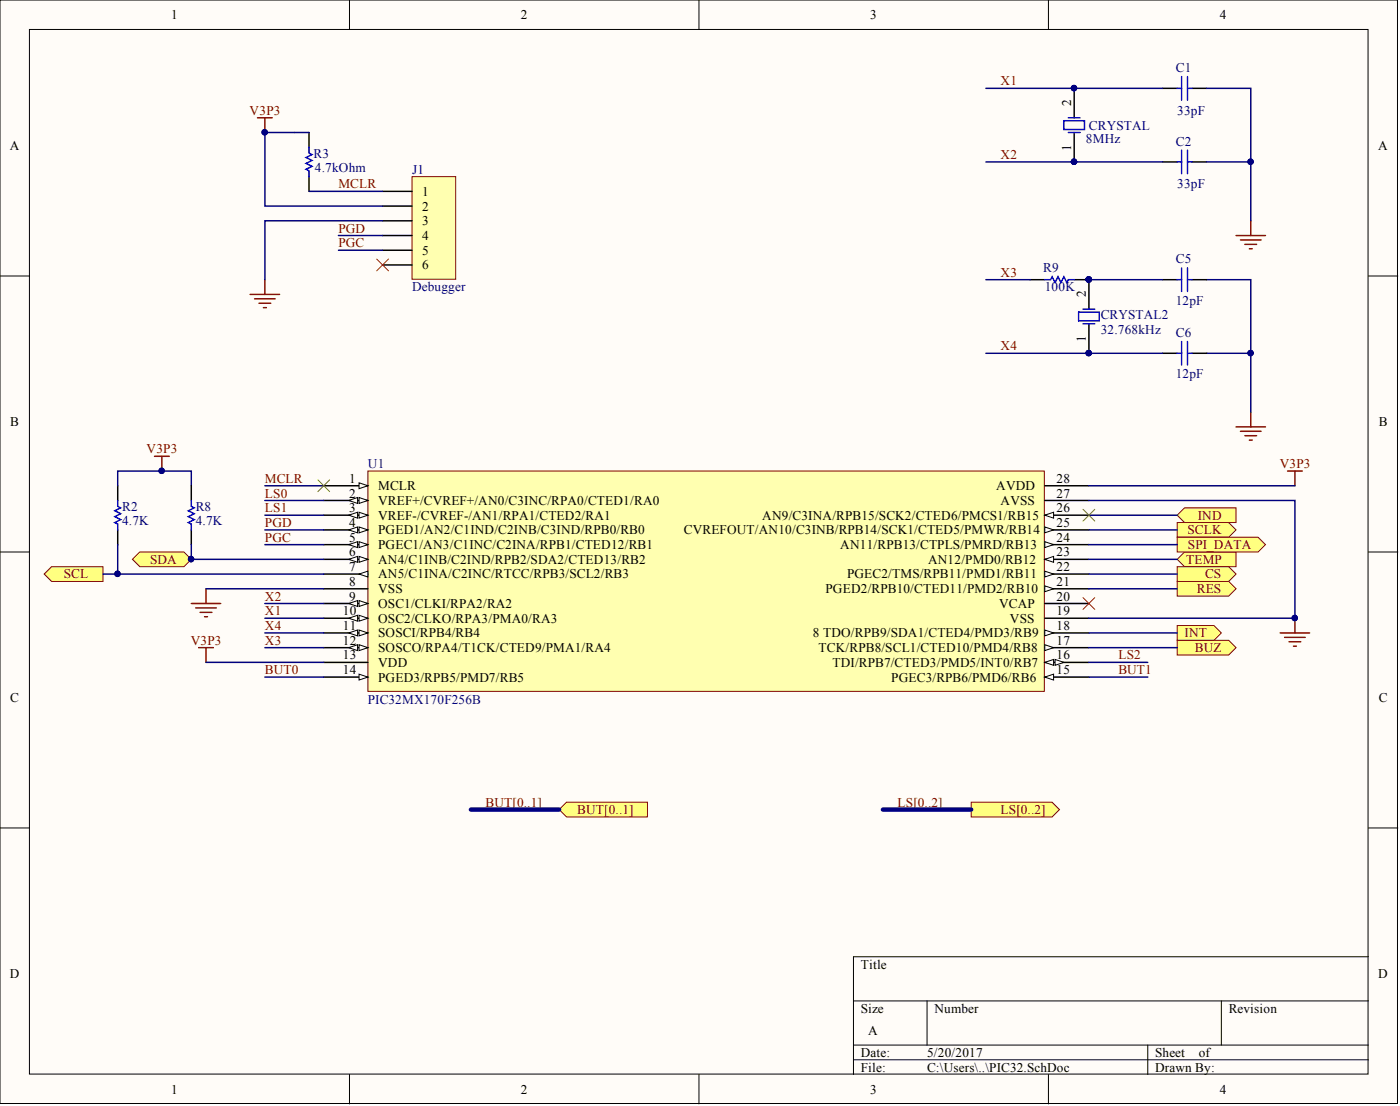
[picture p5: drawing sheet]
<svg xmlns="http://www.w3.org/2000/svg" width="241mm" height="190mm" viewBox="0 0 241 190" stroke-linecap="round" stroke-linejoin="round" font-family="sans-serif">
<defs><g id="words">
<g font-size="2.3">
<text x="29.5" y="3.3">1</text>
<text x="89.8" y="3.3">2</text>
<text x="150" y="3.3">3</text>
<text x="210.3" y="3.3">4</text>
<text x="184.6" y="18.3" transform="rotate(-90 184.6 18.3)">2</text>
<text x="1.7" y="25.8">A</text>
<text x="184.6" y="26" transform="rotate(-90 184.6 26)">1</text>
<text x="237.6" y="25.8">A</text>
<text x="72.8" y="33.7">1</text>
<text x="72.8" y="36.3">2</text>
<text x="72.8" y="38.8">3</text>
<text x="72.8" y="41.3">4</text>
<text x="72.8" y="43.9">5</text>
<text x="72.8" y="46.4">6</text>
<text x="187.2" y="51.2" transform="rotate(-90 187.2 51.2)">2</text>
<text x="187.2" y="59" transform="rotate(-90 187.2 59)">1</text>
<text x="1.8" y="73.4">B</text>
<text x="237.6" y="73.4">B</text>
<text x="60.2" y="83.2">1</text>
<text x="182.1" y="83.2">28</text>
<text x="60.2" y="85.7">2</text>
<text x="60.2" y="88.2">3</text>
<text x="65.2" y="87">VREF+/CVREF+/AN0/C3INC/RPA0/CTED1/RA0</text>
<text x="65.2" y="84.4">MCLR</text>
<text x="65.2" y="89.5">VREF-/CVREF-/AN1/RPA1/CTED2/RA1</text>
<text x="131.4" y="89.5">AN9/C3INA/RPB15/SCK2/CTED6/PMCS1/RB15</text>
<text x="171.7" y="84.4">AVDD</text>
<text x="172.5" y="87">AVSS</text>
<text x="182.1" y="85.7">27</text>
<text x="182.1" y="88.2">26</text>
<text x="60.2" y="93.3">5</text>
<text x="60.2" y="90.8">4</text>
<text x="60.2" y="95.8">6</text>
<text x="65.2" y="94.6">PGEC1/AN3/C1INC/C2INA/RPB1/CTED12/RB1</text>
<text x="65.2" y="92">PGED1/AN2/C1IND/C2INB/C3IND/RPB0/RB0</text>
<text x="117.9" y="92">CVREFOUT/AN10/C3INB/RPB14/SCK1/CTED5/PMWR/RB14</text>
<text x="144.8" y="94.6">AN11/RPB13/CTPLS/PMRD/RB13</text>
<text x="182.1" y="90.8">25</text>
<text x="182.1" y="93.3">24</text>
<text x="182.1" y="95.8">23</text>
<text x="60.2" y="98.4">7</text>
<text x="60.2" y="100.9">8</text>
<text x="65.2" y="97.1">AN4/C1INB/C2IND/RPB2/SDA2/CTED13/RB2</text>
<text x="65.2" y="99.6">AN5/C1INA/C2INC/RTCC/RPB3/SCL2/RB3</text>
<text x="146" y="99.6">PGEC2/TMS/RPB11/PMD1/RB11</text>
<text x="160" y="97.1">AN12/PMD0/RB12</text>
<text x="182.1" y="98.4">22</text>
<text x="182.1" y="100.9">21</text>
<text x="59.1" y="106">10</text>
<text x="60.2" y="103.4">9</text>
<text x="65.2" y="102.2">VSS</text>
<text x="65.2" y="104.7">OSC1/CLKI/RPA2/RA2</text>
<text x="65.2" y="107.2">OSC2/CLKO/RPA3/PMA0/RA3</text>
<text x="142.3" y="102.2">PGED2/RPB10/CTED11/PMD2/RB10</text>
<text x="172.2" y="104.7">VCAP</text>
<text x="174.1" y="107.2">VSS</text>
<text x="182.1" y="103.4">20</text>
<text x="182.1" y="106">19</text>
<text x="59.1" y="108.5">11</text>
<text x="59.1" y="111">12</text>
<text x="59.1" y="113.6">13</text>
<text x="65.2" y="109.8">SOSCI/RPB4/RB4</text>
<text x="65.2" y="112.3">SOSCO/RPA4/T1CK/CTED9/PMA1/RA4</text>
<text x="140.1" y="109.8">8 TDO/RPB9/SDA1/CTED4/PMD3/RB9</text>
<text x="141.1" y="112.3">TCK/RPB8/SCL1/CTED10/PMD4/RB8</text>
<text x="182.1" y="108.5">18</text>
<text x="182.1" y="111">17</text>
<text x="182.1" y="113.6">16</text>
<text x="59.1" y="116.1">14</text>
<text x="65.2" y="114.9">VDD</text>
<text x="65.2" y="117.4">PGED3/RPB5/PMD7/RB5</text>
<text x="143.5" y="114.9">TDI/RPB7/CTED3/PMD5/INT0/RB7</text>
<text x="153.6" y="117.4">PGEC3/RPB6/PMD6/RB6</text>
<text x="182.1" y="116.1">15</text>
<text x="1.8" y="120.9">C</text>
<text x="237.6" y="120.9">C</text>
<text x="148.4" y="166.8">Title</text>
<text x="1.7" y="168.4">D</text>
<text x="237.6" y="168.4">D</text>
<text x="148.4" y="174.4">Size</text>
<text x="149.6" y="178.2">A</text>
<text x="161.1" y="174.4">Number</text>
<text x="211.8" y="174.4">Revision</text>
<text x="148.4" y="182">Date:</text>
<text x="148.4" y="184.6">File:</text>
<text x="159.8" y="182">5/20/2017</text>
<text x="159.8" y="184.6">C:\Users\..\PIC32.SchDoc</text>
<text x="199.1" y="182">Sheet</text>
<text x="199.1" y="184.6">Drawn By:</text>
<text x="206.6" y="182">of</text>
<text x="29.5" y="188.4">1</text>
<text x="89.8" y="188.4">2</text>
<text x="150" y="188.4">3</text>
<text x="210.3" y="188.4">4</text>
</g>
<g font-size="2.3" fill="#800000">
<text x="172.5" y="14.7">X1</text>
<text x="43" y="19.8">V3P3</text>
<text x="172.5" y="27.4">X2</text>
<text x="58.3" y="32.5">MCLR</text>
<text x="58.3" y="40.1">PGD</text>
<text x="58.3" y="42.6">PGC</text>
<text x="172.5" y="47.7">X3</text>
<text x="172.5" y="60.3">X4</text>
<text x="25.3" y="78.1">V3P3</text>
<text x="45.7" y="83.2">MCLR</text>
<text x="220.6" y="80.6">V3P3</text>
<text x="45.7" y="85.7">LS0</text>
<text x="45.7" y="88.2">LS1</text>
<text x="206.4" y="89.5">IND</text>
<text x="45.7" y="90.8">PGD</text>
<text x="45.7" y="93.3">PGC</text>
<text x="204.7" y="92">SCLK</text>
<text x="204.8" y="94.6">SPI_DATA</text>
<text x="11" y="99.6">SCL</text>
<text x="25.9" y="97.1">SDA</text>
<text x="204.4" y="97.1">TEMP</text>
<text x="207.7" y="99.6">CS</text>
<text x="45.7" y="103.4">X2</text>
<text x="45.7" y="106">X1</text>
<text x="206.3" y="102.2">RES</text>
<text x="32.9" y="111">V3P3</text>
<text x="45.7" y="108.5">X4</text>
<text x="45.7" y="111">X3</text>
<text x="192.8" y="113.6">LS2</text>
<text x="204.2" y="109.8">INT</text>
<text x="205.9" y="112.3">BUZ</text>
<text x="45.7" y="116.1">BUT0</text>
<text x="192.8" y="116.1">BUT1</text>
<text x="83.7" y="138.9">BUT[0..1]</text>
<text x="99.5" y="140.2">BUT[0..1]</text>
<text x="154.7" y="138.9">LS[0..2]</text>
<text x="172.5" y="140.2">LS[0..2]</text>
</g>
<g font-size="2.3" fill="#000080">
<text x="202.6" y="12.4">C1</text>
<text x="187.7" y="22.3">CRYSTAL</text>
<text x="202.9" y="19.8">33pF</text>
<text x="54" y="27.1">R3</text>
<text x="54.3" y="29.7">4.7kOhm</text>
<text x="71" y="29.9">J1</text>
<text x="187.2" y="24.6">8MHz</text>
<text x="202.6" y="25.1">C2</text>
<text x="202.9" y="32.5">33pF</text>
<text x="179.8" y="46.9">R9</text>
<text x="202.6" y="45.4">C5</text>
<text x="71" y="50.2">Debugger</text>
<text x="180.1" y="50.2">100K</text>
<text x="202.6" y="52.5">12pF</text>
<text x="189.7" y="55">CRYSTAL2</text>
<text x="189.7" y="57.6">32.768kHz</text>
<text x="202.6" y="58.1">C6</text>
<text x="202.6" y="65.2">12pF</text>
<text x="63.4" y="80.6">U1</text>
<text x="21.1" y="88">R2</text>
<text x="33.7" y="88">R8</text>
<text x="21.1" y="90.5">4.7K</text>
<text x="33.7" y="90.5">4.7K</text>
<text x="63.4" y="121.2">PIC32MX170F256B</text>
</g>
</g></defs>
<g fill="#fffcf8" stroke="#000" stroke-width=".17">
<path d="M0 0h240.9v190.1h-240.9z"/>
<path d="M5.1 5.1h230.7v179.9h-230.7z"/>
</g>
<g fill="none" stroke="#000" stroke-width=".17">
<path d="M60.2 0v5.1M120.5 0v5.1M180.7 0v5.1M0 47.5h5.1M235.9 47.5h5M0 95.1h5.1M235.9 95.1h5M0 142.6h5.1M235.9 142.6h5M147.1 172.4h88.8M159.8 172.4v7.6M210.5 172.4v7.6"/>
<path d="M235.9 164.8h-88.8v20.3M60.2 185.1v5M120.5 185.1v5M147.1 180h88.8M147.1 182.5h88.8M180.7 185.1v5M197.8 180v5.1"/>
</g>
<path d="M185.1 15.2v5.1M200.4 15.2h2.5M205.4 15.2h2.6M185.1 22.8v5.1M200.4 27.9h2.5M205.4 27.9h2.6" fill="none" stroke="#000" stroke-width=".25"/>
<g fill="#000080" stroke="#000080" stroke-width=".17">
<circle cx="185.1" cy="27.9" r=".47"/>
<circle cx="185.1" cy="15.2" r=".47"/>
</g>
<path d="M202.9 15.2h.8M203.7 13.2v4M204.7 13.2v4M204.7 15.2h.7M183.4 20.8h3.5v1.5h-3.5zM184.1 20.3h2.1M184.1 22.8h2.1M202.9 27.9h.8M203.7 25.9v4M204.7 25.9v4M204.7 27.9h.7" fill="none" stroke="#00f" stroke-width=".25"/>
<path d="M215.6 38v2.6M213 40.6h5.1M213.8 41.3h3.6M214.6 42.1h2M215.3 42.9h.5" fill="none" stroke="#800000" stroke-width=".25"/>
<path d="M63.4 81.1h116.6v38h-116.6z" fill="#ffffb0" stroke="#800000" stroke-width=".17"/>
<path d="M55.8 86.2h7.6M180.1 83.7h7.6M180.1 86.2h7.6" fill="none" stroke="#000" stroke-width=".25"/>
<g fill="#fffcf8" stroke="#000" stroke-width=".17">
<path d="M61.9 85.7l1.5 .5-1.5 .5z"/>
<path d="M60.1 86.2l1.5-.5v1z"/>
</g>
<path d="M55.8 83.7h7.6" fill="none" stroke="#000" stroke-width=".25"/>
<path d="M61.9 83.2l1.5 .5-1.5 .5z" fill="#fffcf8" stroke="#000" stroke-width=".17"/>
<path d="M55.8 88.7h7.6" fill="none" stroke="#000" stroke-width=".25"/>
<g fill="#fffcf8" stroke="#000" stroke-width=".17">
<path d="M61.9 88.2l1.5 .5-1.5 .5z"/>
<path d="M60.1 88.7l1.5-.5v1z"/>
</g>
<path d="M55.8 93.8h7.6" fill="none" stroke="#000" stroke-width=".25"/>
<g fill="#fffcf8" stroke="#000" stroke-width=".17">
<path d="M61.9 93.3l1.5 .5-1.5 .5z"/>
<path d="M60.1 93.8l1.5-.5v1z"/>
</g>
<path d="M55.8 91.3h7.6" fill="none" stroke="#000" stroke-width=".25"/>
<g fill="#fffcf8" stroke="#000" stroke-width=".17">
<path d="M61.9 90.8l1.5 .5-1.5 .5z"/>
<path d="M60.1 91.3l1.5-.5v1z"/>
</g>
<path d="M55.8 96.3h7.6" fill="none" stroke="#000" stroke-width=".25"/>
<g fill="#fffcf8" stroke="#000" stroke-width=".17">
<path d="M61.9 95.8l1.5 .5-1.5 .6z"/>
<path d="M60.1 96.3l1.5-.5v1.1z"/>
</g>
<path d="M55.8 98.9h7.6" fill="none" stroke="#000" stroke-width=".25"/>
<path d="M61.9 98.9l1.5-.5v1z" fill="#fffcf8" stroke="#000" stroke-width=".17"/>
<path d="M55.8 101.4h7.6M55.8 103.9h7.6" fill="none" stroke="#000" stroke-width=".25"/>
<g fill="#fffcf8" stroke="#000" stroke-width=".17">
<path d="M61.9 103.4l1.5 .5-1.5 .6z"/>
<path d="M60.1 103.9l1.5-.5v1.1z"/>
</g>
<path d="M55.8 106.5h7.6" fill="none" stroke="#000" stroke-width=".25"/>
<g fill="#fffcf8" stroke="#000" stroke-width=".17">
<path d="M61.9 106l1.5 .5-1.5 .5z"/>
<path d="M60.1 106.5l1.5-.5v1z"/>
</g>
<path d="M55.8 109h7.6" fill="none" stroke="#000" stroke-width=".25"/>
<g fill="#fffcf8" stroke="#000" stroke-width=".17">
<path d="M61.9 108.5l1.5 .5-1.5 .5z"/>
<path d="M60.1 109l1.5-.5v1z"/>
</g>
<path d="M55.8 111.6h7.6" fill="none" stroke="#000" stroke-width=".25"/>
<g fill="#fffcf8" stroke="#000" stroke-width=".17">
<path d="M61.9 111l1.5 .6-1.5 .5z"/>
<path d="M60.1 111.6l1.5-.6v1.1z"/>
</g>
<path d="M55.8 114.1h7.6M55.8 116.6h7.6" fill="none" stroke="#000" stroke-width=".25"/>
<path d="M61.9 116.1l1.5 .5-1.5 .5z" fill="#fffcf8" stroke="#000" stroke-width=".17"/>
<path d="M180.1 88.7h7.6" fill="none" stroke="#000" stroke-width=".25"/>
<path d="M180.1 88.7l1.5-.5v1z" fill="#fffcf8" stroke="#000" stroke-width=".17"/>
<path d="M180.1 91.3h7.6" fill="none" stroke="#000" stroke-width=".25"/>
<path d="M180.1 90.8l1.5 .5-1.5 .5z" fill="#fffcf8" stroke="#000" stroke-width=".17"/>
<path d="M180.1 93.8h7.6" fill="none" stroke="#000" stroke-width=".25"/>
<path d="M180.1 93.3l1.5 .5-1.5 .5z" fill="#fffcf8" stroke="#000" stroke-width=".17"/>
<path d="M180.1 96.3h7.6" fill="none" stroke="#000" stroke-width=".25"/>
<path d="M180.1 96.3l1.5-.5v1.1z" fill="#fffcf8" stroke="#000" stroke-width=".17"/>
<path d="M180.1 98.9h7.6" fill="none" stroke="#000" stroke-width=".25"/>
<path d="M180.1 98.4l1.5 .5-1.5 .5z" fill="#fffcf8" stroke="#000" stroke-width=".17"/>
<path d="M180.1 101.4h7.6" fill="none" stroke="#000" stroke-width=".25"/>
<path d="M180.1 100.9l1.5 .5-1.5 .5z" fill="#fffcf8" stroke="#000" stroke-width=".17"/>
<path d="M180.1 103.9h7.6M180.1 106.5h7.6M180.1 109h7.6" fill="none" stroke="#000" stroke-width=".25"/>
<path d="M180.1 108.5l1.5 .5-1.5 .5z" fill="#fffcf8" stroke="#000" stroke-width=".17"/>
<path d="M180.1 111.6h7.6" fill="none" stroke="#000" stroke-width=".25"/>
<path d="M180.1 111l1.5 .6-1.5 .5z" fill="#fffcf8" stroke="#000" stroke-width=".17"/>
<path d="M180.1 114.1h7.6" fill="none" stroke="#000" stroke-width=".25"/>
<g fill="#fffcf8" stroke="#000" stroke-width=".17">
<path d="M180.1 114.1l1.5-.5v1z"/>
<path d="M181.8 113.6l1.6 .5-1.6 .5z"/>
</g>
<path d="M180.1 116.6h7.6" fill="none" stroke="#000" stroke-width=".25"/>
<path d="M180.1 116.6l1.5-.5v1z" fill="#fffcf8" stroke="#000" stroke-width=".17"/>
<path d="M43.1 50.7h5.1M43.9 51.5h3.5M44.6 52.2h2.1M45.4 53h.5M45.7 48.2v2.5M33 103.9h5M33.7 104.7h3.6M34.2 111.6h2.6M34.5 105.5h2M35.3 106.2h.5M35.5 101.4v2.5M35.5 111.6v2.5" fill="none" stroke="#800000" stroke-width=".25"/>
<path d="M71 30.4h7.5v17.7h-7.5z" fill="#ffffb0" stroke="#800000" stroke-width=".17"/>
<path d="M53.3 22.8v2.6M53.3 30.4v2.6M65.9 33h5.1M65.9 35.5h5.1M65.9 38h5.1M65.9 40.6h5.1M65.9 43.1h5.1M65.9 45.6h5.1" fill="none" stroke="#000" stroke-width=".25"/>
<path d="M64.9 44.6l2.1 2.1M67 44.6l-2.1 2.1" fill="none" stroke="#f00" stroke-width=".17"/>
<path d="M53.3 25.4v1l.5 .2-1 .5 1 .5-1 .5 1 .6-1 .5 .5 .2v1" fill="none" stroke="#00f" stroke-width=".25"/>
<path d="M44.4 20.3h2.5M45.7 20.3v2.5" fill="none" stroke="#800000" stroke-width=".25"/>
<circle cx="45.6" cy="22.8" r=".47" fill="#000080" stroke="#000080" stroke-width=".17"/>
<g fill="#ffff80" stroke="#800000" stroke-width=".17">
<path d="M96.4 139.4l1.2-1.2h14v2.5h-14z" fill-rule="evenodd"/>
<path d="M167.4 138.2h13.9l1.3 1.2-1.3 1.3h-13.9z" fill-rule="evenodd"/>
<path d="M202.9 96.3l1.3-1.2h8.8v2.5h-8.8z" fill-rule="evenodd"/>
<path d="M22.8 96.3l1.3-1.2h7.6l1.3 1.2-1.3 1.3h-7.6z" fill-rule="evenodd"/>
</g>
<circle cx="32.9" cy="96.3" r=".47" fill="#000080" stroke="#000080" stroke-width=".17"/>
<g fill="#ffff80" stroke="#800000" stroke-width=".17">
<path d="M7.6 98.9l1.3-1.3h8.9v2.5h-8.9z" fill-rule="evenodd"/>
<path d="M202.9 90h8.9l1.2 1.3-1.2 1.2h-8.9z" fill-rule="evenodd"/>
<path d="M202.9 110.3h8.9l1.2 1.3-1.2 1.2h-8.9z" fill-rule="evenodd"/>
<path d="M202.9 92.5h13.9l1.3 1.3-1.3 1.3h-13.9z" fill-rule="evenodd"/>
<path d="M202.9 100.1h8.9l1.2 1.3-1.2 1.3h-8.9z" fill-rule="evenodd"/>
</g>
<path d="M221.9 81.1h2.6M223.2 81.1v2.6M220.7 109h5M221.4 109.8h3.6M222.2 110.5h2M222.9 111.3h.5M223.2 106.5v2.5" fill="none" stroke="#800000" stroke-width=".25"/>
<circle cx="223.2" cy="106.4" r=".47" fill="#000080" stroke="#000080" stroke-width=".17"/>
<path d="M186.7 102.9l2 2.1M188.7 102.9l-2 2.1" fill="none" stroke="#f00" stroke-width=".17"/>
<g fill="#ffff80" stroke="#800000" stroke-width=".17">
<path d="M202.9 97.6h8.9l1.2 1.3-1.2 1.2h-8.9z" fill-rule="evenodd"/>
<path d="M202.9 88.7l1.3-1.2h8.8v2.5h-8.8z" fill-rule="evenodd"/>
<path d="M202.9 107.8h6.3l1.3 1.2-1.3 1.3h-6.3z" fill-rule="evenodd"/>
</g>
<g fill="none" stroke="#000080" stroke-width=".25">
<path d="M169.9 15.2h30.5M208 15.2h7.6v22.8M53.3 22.8h-7.6v12.7h20.2M53.3 33h12.6M65.9 38h-20.2v10.2M169.9 27.9h30.5M208 27.9h7.6M58.3 40.6h7.6M58.3 43.1h7.6M169.9 48.2h7.6M187.7 48.2h12.7M208 48.2h7.6v22.8"/>
<path d="M169.9 60.9h30.5M208 60.9h7.6M17.8 98.9h2.5M20.3 83.7v-2.6h12.7v2.6M20.3 93.8v5.1h35.5M33 93.8v2.5h22.8M45.7 83.7h10.1M45.7 91.3h10.1M45.7 93.8h10.1M45.7 88.7h10.1M45.7 86.2h10.1M187.7 86.2h35.5v20.3h-35.5"/>
<path d="M187.7 83.7h35.5M187.7 91.3h15.2M187.7 93.8h15.2M187.7 96.3h15.2M187.7 88.7h15.2M187.7 98.9h15.2M35.5 101.4h20.3M35.5 114.1h20.3M45.7 103.9h10.1M45.7 106.5h10.1M45.7 116.6h10.1M45.7 111.6h10.1"/>
<path d="M45.7 109h10.1M187.7 101.4h15.2M187.7 114.1h10.1M187.7 116.6h10.1M187.7 111.6h15.2M187.7 109h15.2"/>
</g>
<g fill="#000080" stroke="#000080" stroke-width=".17">
<circle cx="185.1" cy="15.2" r=".47"/>
<circle cx="185.1" cy="27.9" r=".47"/>
<circle cx="215.5" cy="27.9" r=".47"/>
<circle cx="223.2" cy="106.4" r=".47"/>
<circle cx="45.6" cy="22.8" r=".47"/>
<circle cx="27.9" cy="81.1" r=".47"/>
<circle cx="20.3" cy="98.8" r=".47"/>
<circle cx="32.9" cy="96.3" r=".47"/>
<circle cx="215.5" cy="60.8" r=".47"/>
<circle cx="187.6" cy="48.1" r=".47"/>
<circle cx="187.6" cy="60.8" r=".47"/>
</g>
<path d="M81.2 139.4h15.2M152.2 139.4h15.2" fill="none" stroke="#000080" stroke-width=".76"/>
<path d="M54.8 82.7l2 2M56.8 82.7l-2 2M186.7 87.7l2 2.1M188.7 87.7l-2 2.1" fill="none" stroke="#0f0" stroke-width=".17"/>
<path d="M26.6 78.6h2.6M27.9 78.6v2.5M213 73.5h5.1M213.8 74.3h3.6M214.6 75h2M215.3 75.8h.5M215.6 71v2.5" fill="none" stroke="#800000" stroke-width=".25"/>
<path d="M177.5 48.2h2.6M185.1 48.2h2.6v5M187.7 55.8v5.1M200.4 48.2h2.5M205.4 48.2h2.6M200.4 60.9h2.5M205.4 60.9h2.6M20.3 83.7v2.5M20.3 91.3v2.5M33 83.7v2.5M33 91.3v2.5" fill="none" stroke="#000" stroke-width=".25"/>
<g fill="none" stroke="#00f" stroke-width=".25">
<path d="M180.1 48.2h1l.2-.5 .5 1 .6-1 .5 1 .5-1 .5 1 .2-.5h1M185.9 53.8h3.6v1.5h-3.6zM186.7 53.2h2M186.7 55.8h2M202.9 48.2h.8M203.7 46.1v4.1M203.7 58.8v4.1M204.7 46.1v4.1M204.7 58.8v4.1M204.7 48.2h.7M202.9 60.9h.8M204.7 60.9h.7"/>
<path d="M20.3 86.2v1l.5 .3-1 .5 1 .5-1 .5 1 .5-1 .5 .5 .3v1M33 86.2v1l.5 .3-1 .5 1 .5-1 .5 1 .5-1 .5 .5 .3v1"/>
</g>
<use href="#words"/>
</svg>
